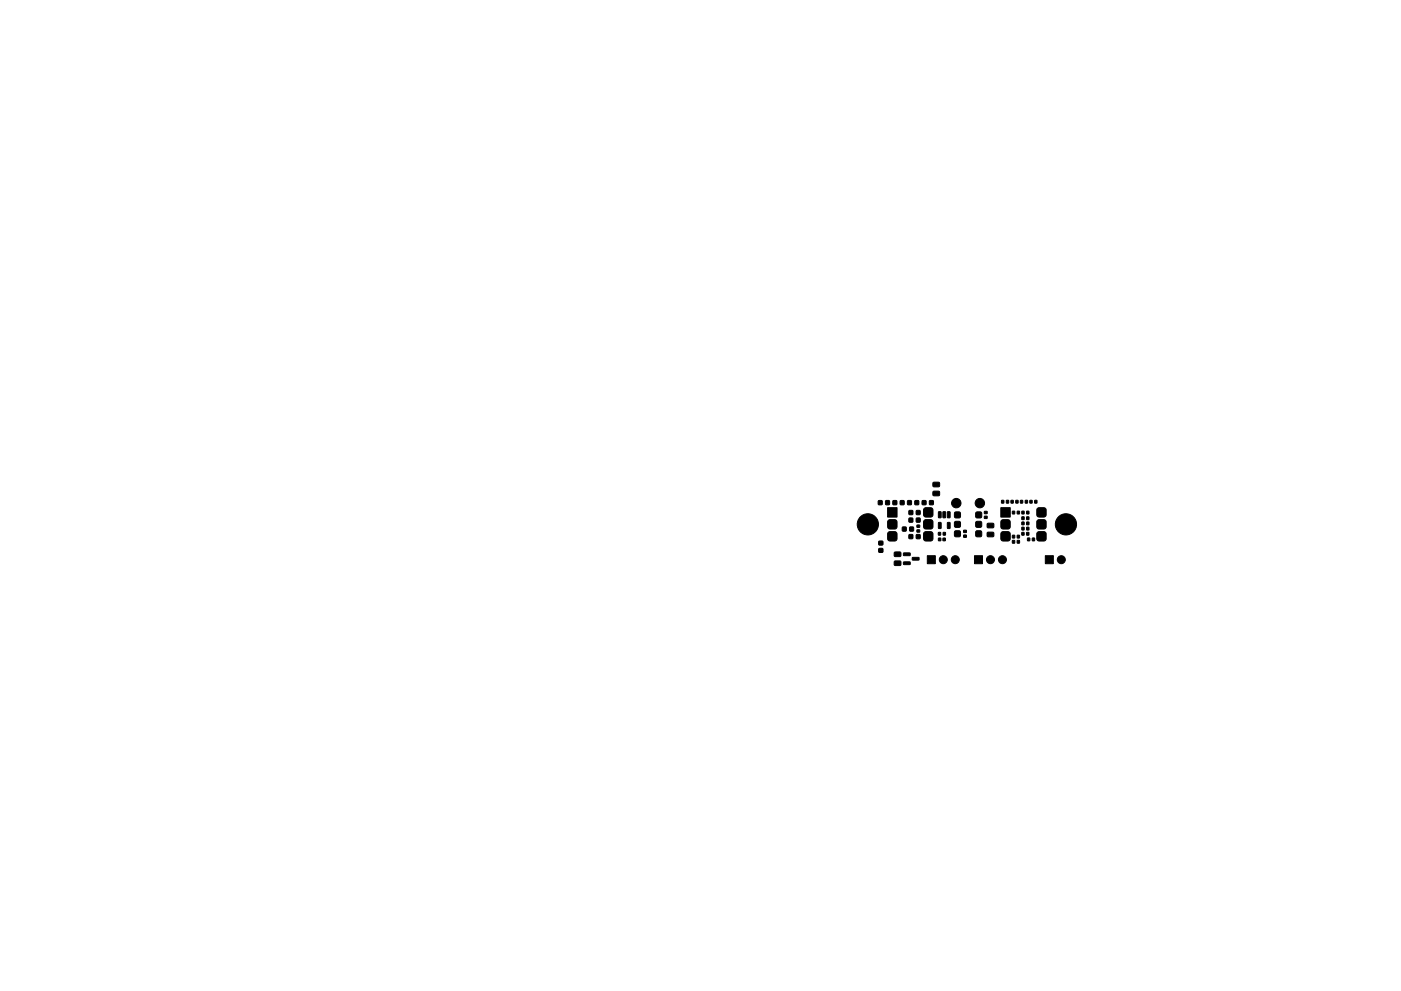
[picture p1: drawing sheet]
<svg xmlns="http://www.w3.org/2000/svg" width="297mm" height="210mm" viewBox="0 0 297 210" stroke-linecap="round" stroke-linejoin="round" font-family="sans-serif">
<g fill="#000" stroke="#000" stroke-width=".21">
<path d="M186.2 106.2h.8v.9h-.8zM186.3 114.8h.9v.8h-.9zM186.3 116.4h.9v.8h-.9zM187.8 106.2h.8v.9h-.8zM188.2 107.7h2v2h-2zM188.3 112.9l.4-.1h1l.3 .1 .2 .4v1l-.2 .3-.3 .2h-1l-.4-.2-.1-.3v-1.1zM188.3 110.4l.4-.2h1l.3 .2 .2 .3v1l-.2 .4-.3 .1h-1l-.4-.1-.1-.4v-1.1zM189.3 106.2h.8v.9h-.8zM189.6 119.1l1.3-.1 .1 .2v.6l-.2 .2h-1.1l-.1-.3zM189.6 117.2l1.3-.1 .1 .2v.6l-.2 .2h-1.1l-.1-.3zM190.9 106.2h.8v.9h-.8zM191.6 119.2h1.3l.1 .5-1.4 .1z"/>
<path d="M191.6 117.3h1.3l.1 .5-1.4 .1zM191.3 111.8h.8v.9h-.8zM192.4 106.2h.8v.9h-.8zM193.4 118.3h1.4l.1 .5h-1.4zM192.7 108.3h.8v.9h-.8zM192.7 113.4h.8v.9h-.8zM192.7 109.9h.8v.9h-.8zM192.9 111.8h.8v.9h-.8zM194 106.2h.8v.9h-.8zM194.4 111.4h.6v.5h-.6zM194.4 112.4h.6v.5h-.6zM194.3 108.3h.8v.9h-.8z"/>
<path d="M194.3 113.4h.8v.9h-.8zM194.3 109.9h.8v.9h-.8zM195.5 106.2h.8v.9h-.8zM196 112.9l.3-.1h1l.4 .1 .1 .4v1l-.1 .3-.4 .2h-1l-.3-.2-.2-.3v-1.1zM196 107.9l.3-.2h1l.4 .2 .1 .3v1l-.1 .4-.4 .1h-1l-.3-.1-.2-.4v-1.1zM196 110.4l.3-.2h1l.4 .2 .1 .3v1l-.1 .4-.4 .1h-1l-.3-.1-.2-.4v-1.1zM196.6 117.9h1.7v1.7h-1.7zM197.1 106.2h.8v.9h-.8zM199 113h.4v.5h-.4zM197.8 102.4l1.3-.1 .1 .2v.6l-.2 .2h-1.1l-.1-.3zM197.8 104.3l1.3-.1 .1 .2v.6l-.2 .2h-1.1l-.1-.3zM199 108.6h.5v1.3l-.5-.1z"/>
<path d="M199 110.9h.5v1.2h-.5zM199 114.2h.5v.5h-.5zM200 113h.4v.5h-.4zM199.9 108.6h.6l-.1 1.3-.5-.1zM199.9 114.2h.5v.5h-.5zM200.9 108.6h.5v1.3l-.5-.1zM200.9 110.9h.5v1.2h-.5zM202.5 112.7l.8-.1 .3 .1 .1 .9-.2 .2-.8 .1-.3-.1v-.9zM202.4 110.7l.3-.1 .8 .1 .2 .2-.1 .9-.3 .1-.8-.1-.1-.2zM202.4 108.7l.3-.1 .8 .1 .2 .2-.1 .9-.3 .1-.8-.1-.1-.2zM204.3 112.5h.6v.5h-.6zM204.3 113.5h.6v.5h-.6z"/>
<path d="M206.6 117.9h1.7v1.7h-1.7zM206.9 112.7l.3-.1 .8 .1 .1 .2v.9l-.3 .1-.8-.1-.2-.2zM206.9 110.7l.3-.1 .8 .1 .1 .2v.9l-.3 .1-.8-.1-.2-.2zM206.9 108.7l.3-.1 .8 .1 .1 .2v.9l-.3 .1-.8-.1-.2-.2zM208.7 108.5h.6v.5h-.6zM208.7 109.5h.6v.5h-.6zM209.3 111.1l1.3-.1 .1 .2v.6l-.2 .2h-1.1l-.1-.3zM209.3 113l1.3-.1 .1 .2v.6l-.2 .2h-1.1l-.1-.3zM212.2 107.7h2v2h-2zM212.3 112.9l.4-.1h1l.3 .1 .2 .4v1l-.2 .3-.3 .2h-1l-.4-.2-.1-.3v-1zM212.3 110.4l.4-.2h1l.3 .2 .2 .3v1l-.2 .4-.3 .1h-1l-.4-.1-.1-.4v-1zM212.4 106.2h.4v.5h-.4z"/>
<path d="M213.4 106.2h.4v.5h-.4zM214.4 106.2h.4v.5h-.4zM214.7 108.5h.4v.5h-.4zM214.7 113.6h.4v.5h-.4zM214.7 114.7h.4v.5h-.4zM215.4 106.2h.4v.5h-.4zM215.7 108.5h.4v.5h-.4zM215.7 113.6h.4v.5h-.4zM215.7 114.7h.4v.5h-.4zM216.4 106.2h.4v.5h-.4zM216.6 113h.5v.5h-.5zM216.7 109.7h.4v.5h-.4z"/>
<path d="M216.7 111.9h.4v.5h-.4zM216.7 110.8h.4v.5h-.4zM216.7 108.5h.4v.5h-.4zM217.4 106.2h.4v.5h-.4zM217.7 113h.4v.5h-.4zM217.7 109.7h.4v.5h-.4zM217.7 111.9h.4v.5h-.4zM217.7 110.8h.4v.5h-.4zM217.9 114.2h.4v.5h-.4zM217.7 108.5h.4v.5h-.4zM218.4 106.2h.4v.5h-.4zM218.9 114.2h.4v.5h-.4z"/>
<path d="M219.4 106.2h.4v.5h-.4zM220 112.9l.3-.1h1l.4 .1 .1 .4v1l-.1 .3-.4 .2h-1l-.3-.2-.2-.3v-1zM220 107.9l.3-.2h1l.4 .2 .1 .3v1l-.1 .4-.4 .1h-1l-.3-.1-.2-.4v-1zM220 110.4l.3-.2h1l.4 .2 .1 .3v1l-.1 .4-.4 .1h-1l-.3-.1-.2-.4v-1zM221.6 117.9h1.7v1.7h-1.7z"/>
<circle cx="184" cy="111.2" r="2.25"/>
<circle cx="200" cy="118.7" r=".85"/>
<circle cx="202.5" cy="118.7" r=".85"/>
<circle cx="202.7" cy="106.7" r="1"/>
<circle cx="207.7" cy="106.7" r="1"/>
<circle cx="210" cy="118.7" r=".85"/>
<circle cx="212.5" cy="118.7" r=".85"/>
<circle cx="225" cy="118.7" r=".85"/>
<circle cx="226" cy="111.2" r="2.25"/>
</g>
</svg>
